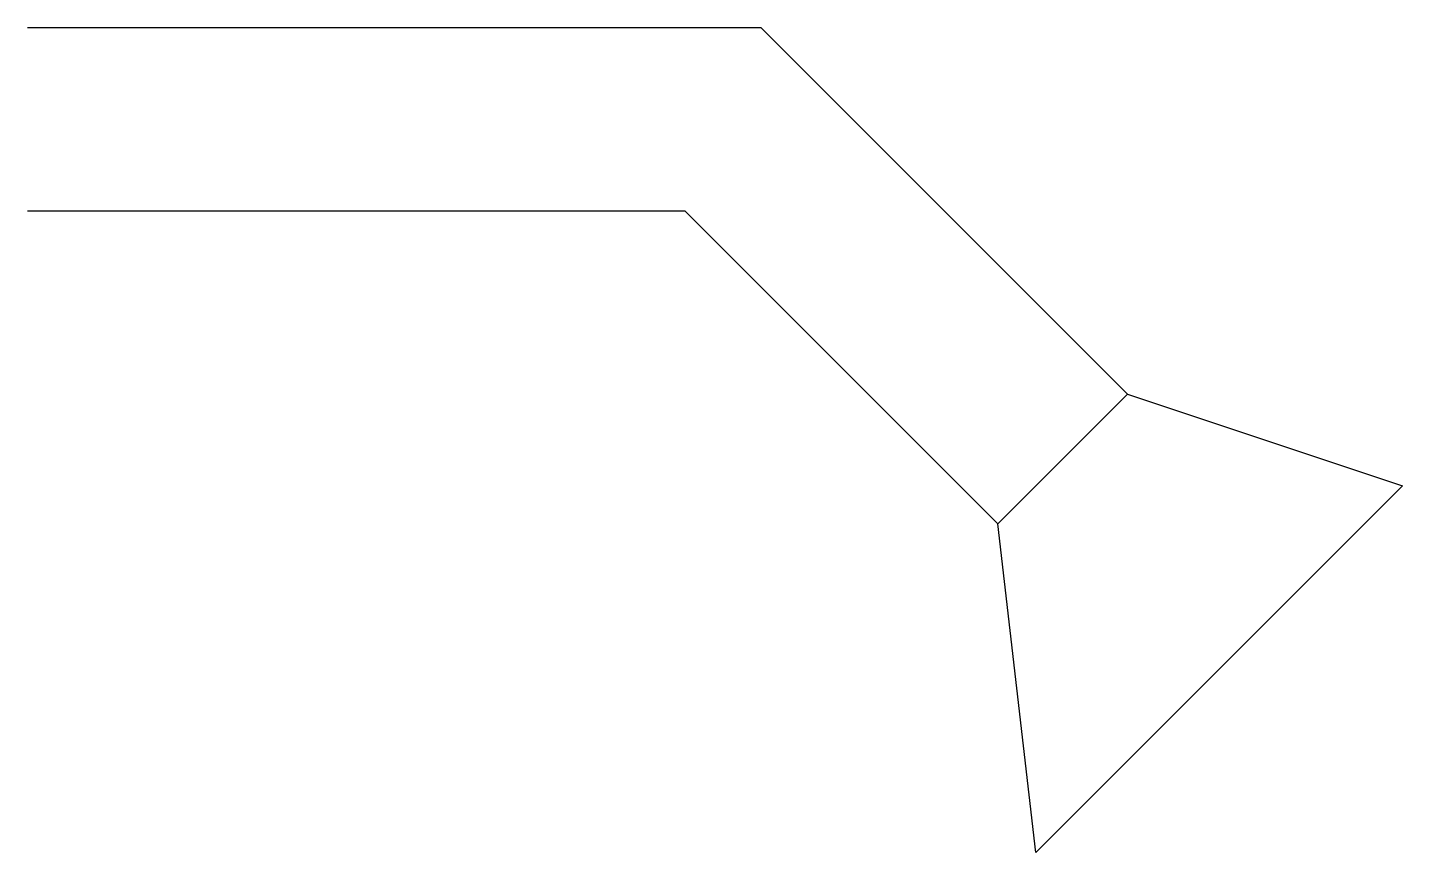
# Model space of a CAD drawing. Extents: x 0 to 0.234, y -0.141 to 0.
import ezdxf

# ---------------------------------------------------------------- set-up
doc = ezdxf.new("R2010")
doc.units = 0
doc.header["$MEASUREMENT"] = 0
doc.layers.add('LBA', color=1, linetype='CONTINUOUS')

msp = doc.modelspace()

# ---------------------------------------------------------------- linework, layer by layer
at = {"layer": 'LBA'}
for points in [[(0, 0), (0.12499, 0), (0.1875, -0.06248)], [(0, -0.03124), (0.11205, -0.03124), (0.16541, -0.0846)], [(0.1875, -0.06248), (0.23438, -0.07811), (0.17186, -0.14062), (0.16541, -0.0846)], [(0.16541, -0.0846), (0.1875, -0.06248)]]:
    msp.add_lwpolyline(points, dxfattribs=at)

doc.saveas('drawing.dxf')
